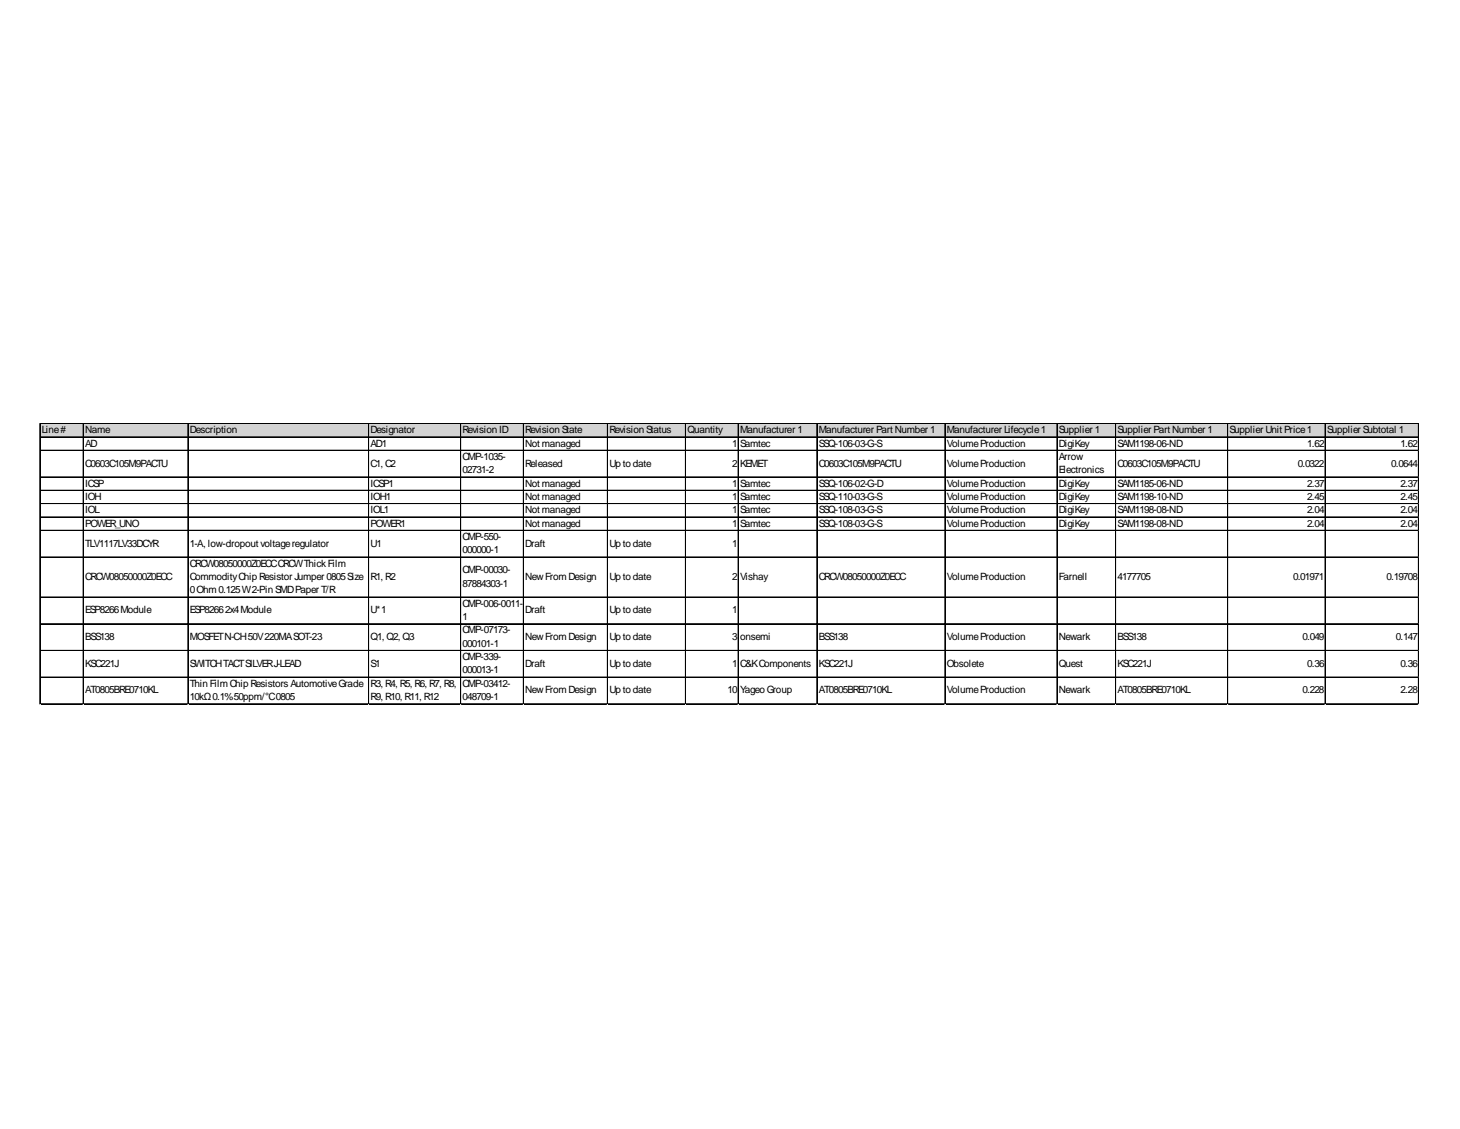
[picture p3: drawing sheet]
<svg xmlns="http://www.w3.org/2000/svg" width="279mm" height="216mm" viewBox="0 0 279 216" stroke-linecap="round" stroke-linejoin="round" font-family="sans-serif">
<defs><g id="words">
<g font-size="1.9">
<text x="8" y="82.8">Line#</text>
<text x="16.3" y="82.8">Name</text>
<text x="36.3" y="82.8">Description</text>
<text x="70.9" y="82.8">Designator</text>
<text x="88.5" y="82.8">Revision ID</text>
<text x="100.5" y="82.8">Revision State</text>
<text x="116.6" y="82.8">Revision Status</text>
<text x="131.5" y="82.8">Quantity</text>
<text x="141.6" y="82.8">Manufacturer 1</text>
<text x="156.7" y="82.8">Manufacturer Part Number 1</text>
<text x="181.2" y="82.8">Manufacturer Lifecycle1</text>
<text x="202.6" y="82.8">Supplier 1</text>
<text x="213.9" y="82.8">Supplier Part Number 1</text>
<text x="235.3" y="82.8">Supplier Unit Price1</text>
<text x="254" y="82.8">Supplier Subtotal 1</text>
<text x="16.3" y="85.4">AD</text>
<text x="16.3" y="89.2">C0603C105M9PACTU</text>
<text x="70.9" y="85.4">AD1</text>
<text x="70.9" y="89.2">C1, C2</text>
<text x="88.5" y="88">CMP-1035-</text>
<text x="100.5" y="85.4">Not managed</text>
<text x="100.5" y="89.2">Released</text>
<text x="116.6" y="89.2">Up to date</text>
<text x="140.1" y="85.4">1</text>
<text x="140.1" y="89.2">2</text>
<text x="141.6" y="85.4">Samtec</text>
<text x="141.6" y="89.2">KEMET</text>
<text x="156.7" y="85.4">SSQ-106-03-G-S</text>
<text x="156.7" y="89.2">C0603C105M9PACTU</text>
<text x="181.2" y="85.4">VolumeProduction</text>
<text x="181.2" y="89.2">VolumeProduction</text>
<text x="202.6" y="85.4">DigiKey</text>
<text x="202.6" y="88">Arrow</text>
<text x="213.9" y="85.4">SAM1198-06-ND</text>
<text x="213.9" y="89.2">C0603C105M9PACTU</text>
<text x="248.3" y="89.2">0.0322</text>
<text x="250.1" y="85.4">1.62</text>
<text x="266.2" y="89.2">0.0644</text>
<text x="268" y="85.4">1.62</text>
<text x="16.3" y="93.1">ICSP</text>
<text x="16.3" y="95.6">IOH</text>
<text x="70.9" y="93.1">ICSP1</text>
<text x="70.9" y="95.6">IOH1</text>
<text x="88.5" y="90.5">02731-2</text>
<text x="100.5" y="93.1">Not managed</text>
<text x="100.5" y="95.6">Not managed</text>
<text x="140.1" y="93.1">1</text>
<text x="140.1" y="95.6">1</text>
<text x="141.6" y="93.1">Samtec</text>
<text x="141.6" y="95.6">Samtec</text>
<text x="156.7" y="93.1">SSQ-106-02-G-D</text>
<text x="156.7" y="95.6">SSQ-110-03-G-S</text>
<text x="181.2" y="93.1">VolumeProduction</text>
<text x="181.2" y="95.6">VolumeProduction</text>
<text x="202.6" y="90.5">Electronics</text>
<text x="202.6" y="93.1">DigiKey</text>
<text x="202.6" y="95.6">DigiKey</text>
<text x="213.9" y="93.1">SAM1185-06-ND</text>
<text x="213.9" y="95.6">SAM1198-10-ND</text>
<text x="250.1" y="93.1">2.37</text>
<text x="250.1" y="95.6">2.45</text>
<text x="268" y="93.1">2.37</text>
<text x="268" y="95.6">2.45</text>
<text x="16.3" y="98.2">IOL</text>
<text x="16.3" y="100.7">POWER_UNO</text>
<text x="70.9" y="98.2">IOL1</text>
<text x="70.9" y="100.7">POWER1</text>
<text x="100.5" y="98.2">Not managed</text>
<text x="100.5" y="100.7">Not managed</text>
<text x="140.1" y="98.2">1</text>
<text x="140.1" y="100.7">1</text>
<text x="141.6" y="98.2">Samtec</text>
<text x="141.6" y="100.7">Samtec</text>
<text x="156.7" y="98.2">SSQ-108-03-G-S</text>
<text x="156.7" y="100.7">SSQ-108-03-G-S</text>
<text x="181.2" y="98.2">VolumeProduction</text>
<text x="181.2" y="100.7">VolumeProduction</text>
<text x="202.6" y="98.2">DigiKey</text>
<text x="202.6" y="100.7">DigiKey</text>
<text x="213.9" y="98.2">SAM1198-08-ND</text>
<text x="213.9" y="100.7">SAM1198-08-ND</text>
<text x="250.1" y="98.2">2.04</text>
<text x="250.1" y="100.7">2.04</text>
<text x="268" y="98.2">2.04</text>
<text x="268" y="100.7">2.04</text>
<text x="16.3" y="104.5">TLV1117LV33DCYR</text>
<text x="36.3" y="104.5">1-A, low-dropout voltageregulator</text>
<text x="70.9" y="104.5">U1</text>
<text x="88.5" y="103.3">CMP-550-</text>
<text x="88.5" y="105.8">000000-1</text>
<text x="100.5" y="104.5">Draft</text>
<text x="116.6" y="104.5">Up to date</text>
<text x="140.1" y="104.5">1</text>
<text x="16.3" y="110.9">CRCW08050000Z0ECC</text>
<text x="36.3" y="108.4">CRCW08050000Z0ECCCRCWThickFilm</text>
<text x="36.3" y="110.9">CommodityChip Resistor Jumper 0805Size</text>
<text x="36.3" y="113.5">0Ohm0.125W2-Pin SMDPaper T/R</text>
<text x="70.9" y="110.9">R1, R2</text>
<text x="88.5" y="109.6">CMP-00030-</text>
<text x="88.5" y="112.2">87884303-1</text>
<text x="100.5" y="110.9">NewFromDesign</text>
<text x="116.6" y="110.9">Up to date</text>
<text x="140.1" y="110.9">2</text>
<text x="141.6" y="110.9">Vishay</text>
<text x="156.7" y="110.9">CRCW08050000Z0ECC</text>
<text x="181.2" y="110.9">VolumeProduction</text>
<text x="202.6" y="110.9">Farnell</text>
<text x="213.9" y="110.9">4177705</text>
<text x="247.4" y="110.9">0.01971</text>
<text x="265.3" y="110.9">0.19708</text>
<text x="16.3" y="117.3">ESP8266Module</text>
<text x="36.3" y="117.3">ESP82662x4Module</text>
<text x="70.9" y="117.3">U*1</text>
<text x="88.5" y="116">CMP-006-0011-</text>
<text x="88.5" y="118.6">1</text>
<text x="100.5" y="117.3">Draft</text>
<text x="116.6" y="117.3">Up to date</text>
<text x="140.1" y="117.3">1</text>
<text x="16.3" y="122.4">BSS138</text>
<text x="36.3" y="122.4">MOSFETN-CH50V220MASOT-23</text>
<text x="70.9" y="122.4">Q1, Q2, Q3</text>
<text x="88.5" y="121.1">CMP-07173-</text>
<text x="88.5" y="123.7">000101-1</text>
<text x="100.5" y="122.4">NewFromDesign</text>
<text x="116.6" y="122.4">Up to date</text>
<text x="140.1" y="122.4">3</text>
<text x="141.6" y="122.4">onsemi</text>
<text x="156.7" y="122.4">BSS138</text>
<text x="181.2" y="122.4">VolumeProduction</text>
<text x="202.6" y="122.4">Newark</text>
<text x="213.9" y="122.4">BSS138</text>
<text x="249.2" y="122.4">0.049</text>
<text x="267.1" y="122.4">0.147</text>
<text x="16.3" y="127.5">KSC221J</text>
<text x="36.3" y="127.5">SWITCHTACTSILVERJ-LEAD</text>
<text x="36.3" y="131.3">Thin FilmChip Resistors AutomotiveGrade</text>
<text x="70.9" y="127.5">S1</text>
<text x="70.9" y="131.3">R3, R4, R5, R6, R7, R8,</text>
<text x="88.5" y="126.2">CMP-339-</text>
<text x="88.5" y="128.8">000013-1</text>
<text x="88.5" y="131.3">CMP-03412-</text>
<text x="100.5" y="127.5">Draft</text>
<text x="116.6" y="127.5">Up to date</text>
<text x="140.1" y="127.5">1</text>
<text x="141.6" y="127.5">C&amp;KComponents</text>
<text x="156.7" y="127.5">KSC221J</text>
<text x="181.2" y="127.5">Obsolete</text>
<text x="202.6" y="127.5">Quest</text>
<text x="213.9" y="127.5">KSC221J</text>
<text x="250.1" y="127.5">0.36</text>
<text x="268" y="127.5">0.36</text>
<text x="16.3" y="132.6">AT0805BRE0710KL</text>
<text x="36.3" y="133.9">10kΩ0.1%50ppm/°C0805</text>
<text x="70.9" y="133.9">R9, R10, R11, R12</text>
<text x="88.5" y="133.9">048709-1</text>
<text x="100.5" y="132.6">NewFromDesign</text>
<text x="116.6" y="132.6">Up to date</text>
<text x="139.2" y="132.6">10</text>
<text x="141.6" y="132.6">Yageo Group</text>
<text x="156.7" y="132.6">AT0805BRE0710KL</text>
<text x="181.2" y="132.6">VolumeProduction</text>
<text x="202.6" y="132.6">Newark</text>
<text x="213.9" y="132.6">AT0805BRE0710KL</text>
<text x="249.2" y="132.6">0.228</text>
<text x="268" y="132.6">2.28</text>
</g>
</g></defs>
<path d="M7.7 81.1h263.8v2.6h-263.8z" fill="#d3d3d3"/>
<g fill="none" stroke="#000" stroke-width=".19">
<path d="M7.6 81v53.7M7.7 81v53.7M7.7 81h263.8M7.7 81.1h263.8M7.7 83.5h263.8M7.7 83.6h263.8M7.7 86.1h263.8M7.7 86.2h263.8M7.7 91.2h263.8M7.7 91.3h263.8M7.7 93.7h263.8M7.7 93.8h263.8"/>
<path d="M7.7 96.3h263.8M7.7 96.4h263.8M7.7 98.9h263.8M15.9 81.1v53.6M16 81.1v53.6M35.9 81.1v53.6M36 81.1v53.6M70.5 81.1v53.6M70.6 81.1v53.6M88.2 81.1v53.6M100.1 81.1v53.6M100.2 81.1v53.6"/>
<path d="M116.2 81.1v53.6M116.3 81.1v53.6M131.2 81.1v53.6M141.2 81.1v53.6M141.3 81.1v53.6M156.3 81.1v53.6M156.4 81.1v53.6M180.8 81.1v53.6M180.9 81.1v53.6M202.3 81.1v53.6M213.5 81.1v53.6M213.6 81.1v53.6"/>
<path d="M234.9 81.1v53.6M235 81.1v53.6M253.6 81.1v53.6M271.4 81.1v53.6M271.5 81.1v53.6M7.7 101.4h263.8M7.7 101.5h263.8M7.7 106.5h263.8M7.7 106.6h263.8M7.7 114.2h263.8M7.7 119.3h263.8M7.7 124.4h263.8"/>
<path d="M7.7 129.5h263.8M7.7 134.6h263.8"/>
</g>
<path d="M7.6 134.7v.1" fill="none" stroke="#e0e0e0" stroke-width=".19"/>
<path d="M7.6 134.7l.1 .1z" fill="#e0e0e0"/>
<path d="M15.9 134.7v.1" fill="none" stroke="#e0e0e0" stroke-width=".19"/>
<path d="M15.9 134.7l.1 .1z" fill="#e0e0e0"/>
<path d="M35.9 134.7v.1" fill="none" stroke="#e0e0e0" stroke-width=".19"/>
<path d="M35.9 134.7l.2 .1z" fill="#e0e0e0"/>
<path d="M70.5 134.7v.1" fill="none" stroke="#e0e0e0" stroke-width=".19"/>
<path d="M70.5 134.7l.2 .1z" fill="#e0e0e0"/>
<path d="M88.2 134.7v.1" fill="none" stroke="#e0e0e0" stroke-width=".19"/>
<path d="M88.2 134.7l.1 .1z" fill="#e0e0e0"/>
<path d="M100.1 134.7v.1" fill="none" stroke="#e0e0e0" stroke-width=".19"/>
<path d="M100.1 134.7l.2 .1z" fill="#e0e0e0"/>
<path d="M116.2 134.7v.1" fill="none" stroke="#e0e0e0" stroke-width=".19"/>
<path d="M116.2 134.7l.2 .1z" fill="#e0e0e0"/>
<path d="M131.2 134.7v.1" fill="none" stroke="#e0e0e0" stroke-width=".19"/>
<path d="M131.2 134.7l.1 .1z" fill="#e0e0e0"/>
<path d="M141.2 134.7v.1" fill="none" stroke="#e0e0e0" stroke-width=".19"/>
<path d="M141.2 134.7l.2 .1z" fill="#e0e0e0"/>
<path d="M156.3 134.7v.1" fill="none" stroke="#e0e0e0" stroke-width=".19"/>
<path d="M156.3 134.7l.1 .1z" fill="#e0e0e0"/>
<path d="M180.8 134.7v.1" fill="none" stroke="#e0e0e0" stroke-width=".19"/>
<path d="M180.8 134.7l.1 .1z" fill="#e0e0e0"/>
<path d="M202.3 134.7v.1" fill="none" stroke="#e0e0e0" stroke-width=".19"/>
<path d="M202.3 134.7l.1 .1z" fill="#e0e0e0"/>
<path d="M213.5 134.7v.1" fill="none" stroke="#e0e0e0" stroke-width=".19"/>
<path d="M213.5 134.7l.1 .1z" fill="#e0e0e0"/>
<path d="M234.9 134.7v.1" fill="none" stroke="#e0e0e0" stroke-width=".19"/>
<path d="M234.9 134.7l.2 .1z" fill="#e0e0e0"/>
<path d="M253.6 134.7v.1" fill="none" stroke="#e0e0e0" stroke-width=".19"/>
<path d="M253.6 134.7l.1 .1z" fill="#e0e0e0"/>
<path d="M271.4 134.7v.1" fill="none" stroke="#e0e0e0" stroke-width=".19"/>
<path d="M271.4 134.7l.1 .1z" fill="#e0e0e0"/>
<use href="#words"/>
</svg>
